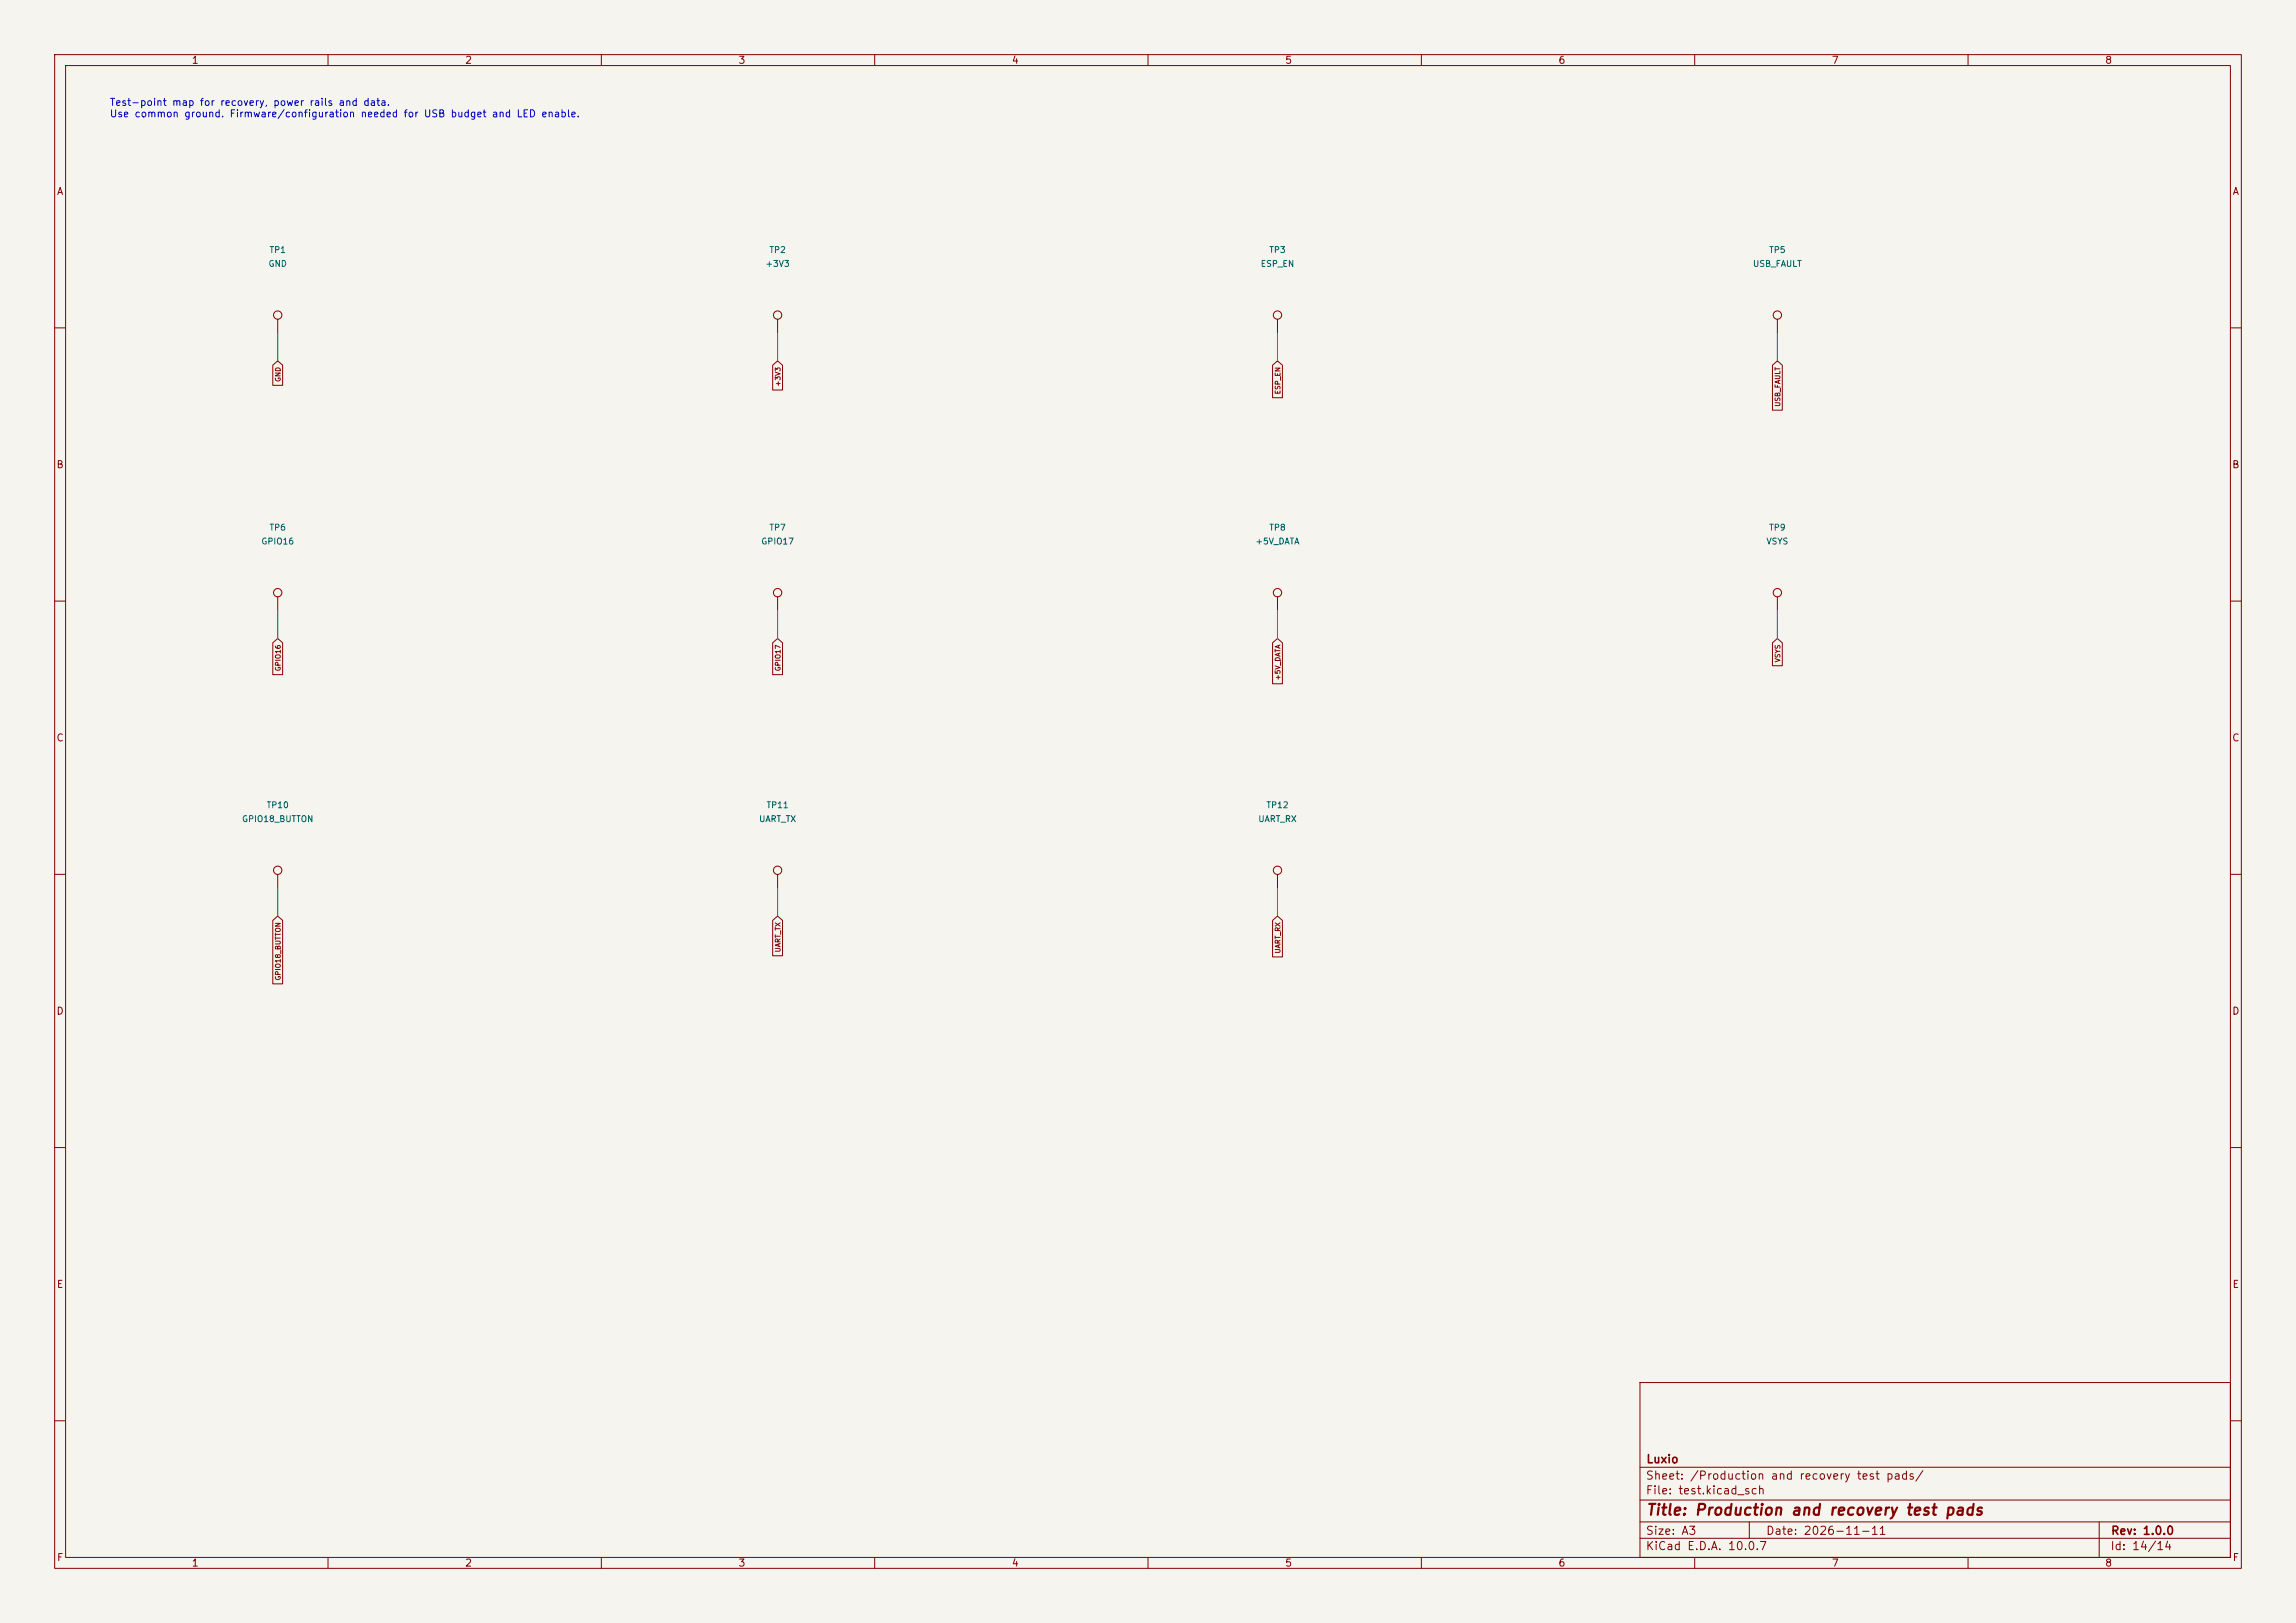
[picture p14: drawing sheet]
(kicad_sch (version 20250114) (generator "eeschema") (paper "A3")
(title_block (title "Production and recovery test pads") (date "2026-11-11") (rev "1.0.0") (company "Luxio"))
(lib_symbols (symbol "Connector:TestPoint" (pin_numbers (hide yes)) (pin_names (offset 0.762) (hide yes)) (exclude_from_sim no) (in_bom yes) (on_board yes) (in_pos_files yes) (duplicate_pin_numbers_are_jumpers no) (property "Reference" "TP" (at 0 6.858 0) (show_name no) (do_not_autoplace no) (effects (font (size 1.27 1.27)))) (property "Value" "TestPoint" (at 0 5.08 0) (show_name no) (do_not_autoplace no) (effects (font (size 1.27 1.27)))) (property "Footprint" "" (at 5.08 0 0) (show_name no) (do_not_autoplace no) (hide yes) (effects (font (size 1.27 1.27)))) (property "Datasheet" "" (at 5.08 0 0) (show_name no) (do_not_autoplace no) (hide yes) (effects (font (size 1.27 1.27)))) (property "Description" "test point" (at 0 0 0) (show_name no) (do_not_autoplace no) (hide yes) (effects (font (size 1.27 1.27)))) (property "ki_keywords" "test point tp" (at 0 0 0) (show_name no) (do_not_autoplace no) (hide yes) (effects (font (size 1.27 1.27)))) (property "ki_fp_filters" "Pin* Test*" (at 0 0 0) (show_name no) (do_not_autoplace no) (hide yes) (effects (font (size 1.27 1.27)))) (symbol "TestPoint_0_1" (circle (center 0 3.302) (radius 0.762) (stroke (width 0) (type default)) (fill (type none)))) (symbol "TestPoint_1_1" (pin passive line (at 0 0 90) (length 2.54) (name "1" (effects (font (size 1.27 1.27)))) (number "1" (effects (font (size 1.27 1.27)))))) (embedded_fonts no))
(symbol "power:PWR_FLAG" (power global) (pin_numbers (hide yes)) (pin_names (offset 0) (hide yes)) (exclude_from_sim no) (in_bom yes) (on_board yes) (in_pos_files yes) (duplicate_pin_numbers_are_jumpers no) (property "Reference" "#FLG" (at 0 1.905 0) (show_name no) (do_not_autoplace no) (hide yes) (effects (font (size 1.27 1.27)))) (property "Value" "PWR_FLAG" (at 0 3.81 0) (show_name no) (do_not_autoplace no) (effects (font (size 1.27 1.27)))) (property "Footprint" "" (at 0 0 0) (show_name no) (do_not_autoplace no) (hide yes) (effects (font (size 1.27 1.27)))) (property "Datasheet" "" (at 0 0 0) (show_name no) (do_not_autoplace no) (hide yes) (effects (font (size 1.27 1.27)))) (property "Description" "Special symbol for telling ERC where power comes from" (at 0 0 0) (show_name no) (do_not_autoplace no) (hide yes) (effects (font (size 1.27 1.27)))) (property "ki_keywords" "flag power" (at 0 0 0) (show_name no) (do_not_autoplace no) (hide yes) (effects (font (size 1.27 1.27)))) (symbol "PWR_FLAG_0_0" (pin power_out line (at 0 0 90) (length 0) (name "" (effects (font (size 1.27 1.27)))) (number "1" (effects (font (size 1.27 1.27)))))) (symbol "PWR_FLAG_0_1" (polyline (pts (xy 0 0) (xy 0 1.27) (xy -1.016 1.905) (xy 0 2.54) (xy 1.016 1.905) (xy 0 1.27)) (stroke (width 0) (type default)) (fill (type none)))) (embedded_fonts no)))
(symbol (lib_id "Connector:TestPoint") (at 50.8 60.96 0) (unit 1) (in_bom no) (on_board yes) (dnp no)
(property "Reference" "TP1" (at 50.8 45.72 0) (effects (font (size 1.1 1.1))))
(property "Value" "GND" (at 50.8 48.26 0) (effects (font (size 1.1 1.1))))
(property "Footprint" "TestPoint:TestPoint_Pad_D1.0mm" (at 50.8 50.8 0) (effects (font (size 1.1 1.1)) (hide yes)))
(property "LCSC" "" (at 50.8 53.339999999999996 0) (effects (font (size 1.1 1.1)) (hide yes)))
(pin "1"))
(wire (pts (xy 50.8 60.96) (xy 50.8 66.04)) (stroke (width 0.1524) (type default)))
(global_label "GND" (shape input) (at 50.8 66.04 90.0) (effects (font (size 0.9 0.9)) (justify right)))
(symbol (lib_id "Connector:TestPoint") (at 142.24 60.96 0) (unit 1) (in_bom no) (on_board yes) (dnp no)
(property "Reference" "TP2" (at 142.24 45.72 0) (effects (font (size 1.1 1.1))))
(property "Value" "+3V3" (at 142.24 48.26 0) (effects (font (size 1.1 1.1))))
(property "Footprint" "TestPoint:TestPoint_Pad_D1.0mm" (at 142.24 50.8 0) (effects (font (size 1.1 1.1)) (hide yes)))
(property "LCSC" "" (at 142.24 53.339999999999996 0) (effects (font (size 1.1 1.1)) (hide yes)))
(pin "1"))
(wire (pts (xy 142.24 60.96) (xy 142.24 66.04)) (stroke (width 0.1524) (type default)))
(global_label "+3V3" (shape input) (at 142.24 66.04 90.0) (effects (font (size 0.9 0.9)) (justify right)))
(symbol (lib_id "Connector:TestPoint") (at 233.68 60.96 0) (unit 1) (in_bom no) (on_board yes) (dnp no)
(property "Reference" "TP3" (at 233.68 45.72 0) (effects (font (size 1.1 1.1))))
(property "Value" "ESP_EN" (at 233.68 48.26 0) (effects (font (size 1.1 1.1))))
(property "Footprint" "LX0001:TestPoint_Pad_D0.5mm" (at 233.68 50.8 0) (effects (font (size 1.1 1.1)) (hide yes)))
(property "LCSC" "" (at 233.68 53.339999999999996 0) (effects (font (size 1.1 1.1)) (hide yes)))
(pin "1"))
(wire (pts (xy 233.68 60.96) (xy 233.68 66.04)) (stroke (width 0.1524) (type default)))
(global_label "ESP_EN" (shape input) (at 233.68 66.04 90.0) (effects (font (size 0.9 0.9)) (justify right)))
(symbol (lib_id "Connector:TestPoint") (at 325.12 60.96 0) (unit 1) (in_bom no) (on_board yes) (dnp no)
(property "Reference" "TP5" (at 325.12 45.72 0) (effects (font (size 1.1 1.1))))
(property "Value" "USB_FAULT" (at 325.12 48.26 0) (effects (font (size 1.1 1.1))))
(property "Footprint" "TestPoint:TestPoint_Pad_D1.0mm" (at 325.12 50.8 0) (effects (font (size 1.1 1.1)) (hide yes)))
(property "LCSC" "" (at 325.12 53.339999999999996 0) (effects (font (size 1.1 1.1)) (hide yes)))
(pin "1"))
(wire (pts (xy 325.12 60.96) (xy 325.12 66.04)) (stroke (width 0.1524) (type default)))
(global_label "USB_FAULT" (shape input) (at 325.12 66.04 90.0) (effects (font (size 0.9 0.9)) (justify right)))
(symbol (lib_id "Connector:TestPoint") (at 50.8 111.75999999999999 0) (unit 1) (in_bom no) (on_board yes) (dnp no)
(property "Reference" "TP6" (at 50.8 96.52 0) (effects (font (size 1.1 1.1))))
(property "Value" "GPIO16" (at 50.8 99.06 0) (effects (font (size 1.1 1.1))))
(property "Footprint" "TestPoint:TestPoint_Pad_D1.0mm" (at 50.8 101.6 0) (effects (font (size 1.1 1.1)) (hide yes)))
(property "LCSC" "" (at 50.8 104.14 0) (effects (font (size 1.1 1.1)) (hide yes)))
(pin "1"))
(wire (pts (xy 50.8 111.75999999999999) (xy 50.8 116.84)) (stroke (width 0.1524) (type default)))
(global_label "GPIO16" (shape input) (at 50.8 116.84 90.0) (effects (font (size 0.9 0.9)) (justify right)))
(symbol (lib_id "Connector:TestPoint") (at 142.24 111.75999999999999 0) (unit 1) (in_bom no) (on_board yes) (dnp no)
(property "Reference" "TP7" (at 142.24 96.52 0) (effects (font (size 1.1 1.1))))
(property "Value" "GPIO17" (at 142.24 99.06 0) (effects (font (size 1.1 1.1))))
(property "Footprint" "TestPoint:TestPoint_Pad_D1.0mm" (at 142.24 101.6 0) (effects (font (size 1.1 1.1)) (hide yes)))
(property "LCSC" "" (at 142.24 104.14 0) (effects (font (size 1.1 1.1)) (hide yes)))
(pin "1"))
(wire (pts (xy 142.24 111.75999999999999) (xy 142.24 116.84)) (stroke (width 0.1524) (type default)))
(global_label "GPIO17" (shape input) (at 142.24 116.84 90.0) (effects (font (size 0.9 0.9)) (justify right)))
(symbol (lib_id "Connector:TestPoint") (at 233.68 111.75999999999999 0) (unit 1) (in_bom no) (on_board yes) (dnp no)
(property "Reference" "TP8" (at 233.68 96.52 0) (effects (font (size 1.1 1.1))))
(property "Value" "+5V_DATA" (at 233.68 99.06 0) (effects (font (size 1.1 1.1))))
(property "Footprint" "TestPoint:TestPoint_Pad_D1.0mm" (at 233.68 101.6 0) (effects (font (size 1.1 1.1)) (hide yes)))
(property "LCSC" "" (at 233.68 104.14 0) (effects (font (size 1.1 1.1)) (hide yes)))
(pin "1"))
(wire (pts (xy 233.68 111.75999999999999) (xy 233.68 116.84)) (stroke (width 0.1524) (type default)))
(global_label "+5V_DATA" (shape input) (at 233.68 116.84 90.0) (effects (font (size 0.9 0.9)) (justify right)))
(symbol (lib_id "Connector:TestPoint") (at 325.12 111.75999999999999 0) (unit 1) (in_bom no) (on_board yes) (dnp no)
(property "Reference" "TP9" (at 325.12 96.52 0) (effects (font (size 1.1 1.1))))
(property "Value" "VSYS" (at 325.12 99.06 0) (effects (font (size 1.1 1.1))))
(property "Footprint" "TestPoint:TestPoint_Pad_D1.0mm" (at 325.12 101.6 0) (effects (font (size 1.1 1.1)) (hide yes)))
(property "LCSC" "" (at 325.12 104.14 0) (effects (font (size 1.1 1.1)) (hide yes)))
(pin "1"))
(wire (pts (xy 325.12 111.75999999999999) (xy 325.12 116.84)) (stroke (width 0.1524) (type default)))
(global_label "VSYS" (shape input) (at 325.12 116.84 90.0) (effects (font (size 0.9 0.9)) (justify right)))
(symbol (lib_id "Connector:TestPoint") (at 50.8 162.56 0) (unit 1) (in_bom no) (on_board yes) (dnp no)
(property "Reference" "TP10" (at 50.8 147.32 0) (effects (font (size 1.1 1.1))))
(property "Value" "GPIO18_BUTTON" (at 50.8 149.85999999999999 0) (effects (font (size 1.1 1.1))))
(property "Footprint" "TestPoint:TestPoint_Pad_D1.0mm" (at 50.8 152.4 0) (effects (font (size 1.1 1.1)) (hide yes)))
(property "LCSC" "" (at 50.8 154.94 0) (effects (font (size 1.1 1.1)) (hide yes)))
(pin "1"))
(wire (pts (xy 50.8 162.56) (xy 50.8 167.64)) (stroke (width 0.1524) (type default)))
(global_label "GPIO18_BUTTON" (shape input) (at 50.8 167.64 90.0) (effects (font (size 0.9 0.9)) (justify right)))
(symbol (lib_id "Connector:TestPoint") (at 142.24 162.56 0) (unit 1) (in_bom no) (on_board yes) (dnp no)
(property "Reference" "TP11" (at 142.24 147.32 0) (effects (font (size 1.1 1.1))))
(property "Value" "UART_TX" (at 142.24 149.85999999999999 0) (effects (font (size 1.1 1.1))))
(property "Footprint" "TestPoint:TestPoint_Pad_D1.0mm" (at 142.24 152.4 0) (effects (font (size 1.1 1.1)) (hide yes)))
(property "LCSC" "" (at 142.24 154.94 0) (effects (font (size 1.1 1.1)) (hide yes)))
(pin "1"))
(wire (pts (xy 142.24 162.56) (xy 142.24 167.64)) (stroke (width 0.1524) (type default)))
(global_label "UART_TX" (shape input) (at 142.24 167.64 90.0) (effects (font (size 0.9 0.9)) (justify right)))
(symbol (lib_id "Connector:TestPoint") (at 233.68 162.56 0) (unit 1) (in_bom no) (on_board yes) (dnp no)
(property "Reference" "TP12" (at 233.68 147.32 0) (effects (font (size 1.1 1.1))))
(property "Value" "UART_RX" (at 233.68 149.85999999999999 0) (effects (font (size 1.1 1.1))))
(property "Footprint" "TestPoint:TestPoint_Pad_D1.0mm" (at 233.68 152.4 0) (effects (font (size 1.1 1.1)) (hide yes)))
(property "LCSC" "" (at 233.68 154.94 0) (effects (font (size 1.1 1.1)) (hide yes)))
(pin "1"))
(wire (pts (xy 233.68 162.56) (xy 233.68 167.64)) (stroke (width 0.1524) (type default)))
(global_label "UART_RX" (shape input) (at 233.68 167.64 90.0) (effects (font (size 0.9 0.9)) (justify right)))
(text "Test-point map for recovery, power rails and data.\nUse common ground. Firmware/configuration needed for USB budget and LED enable." (at 20 20 0) (effects (font (size 1.3 1.3)) (justify left)))
(embedded_fonts no))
